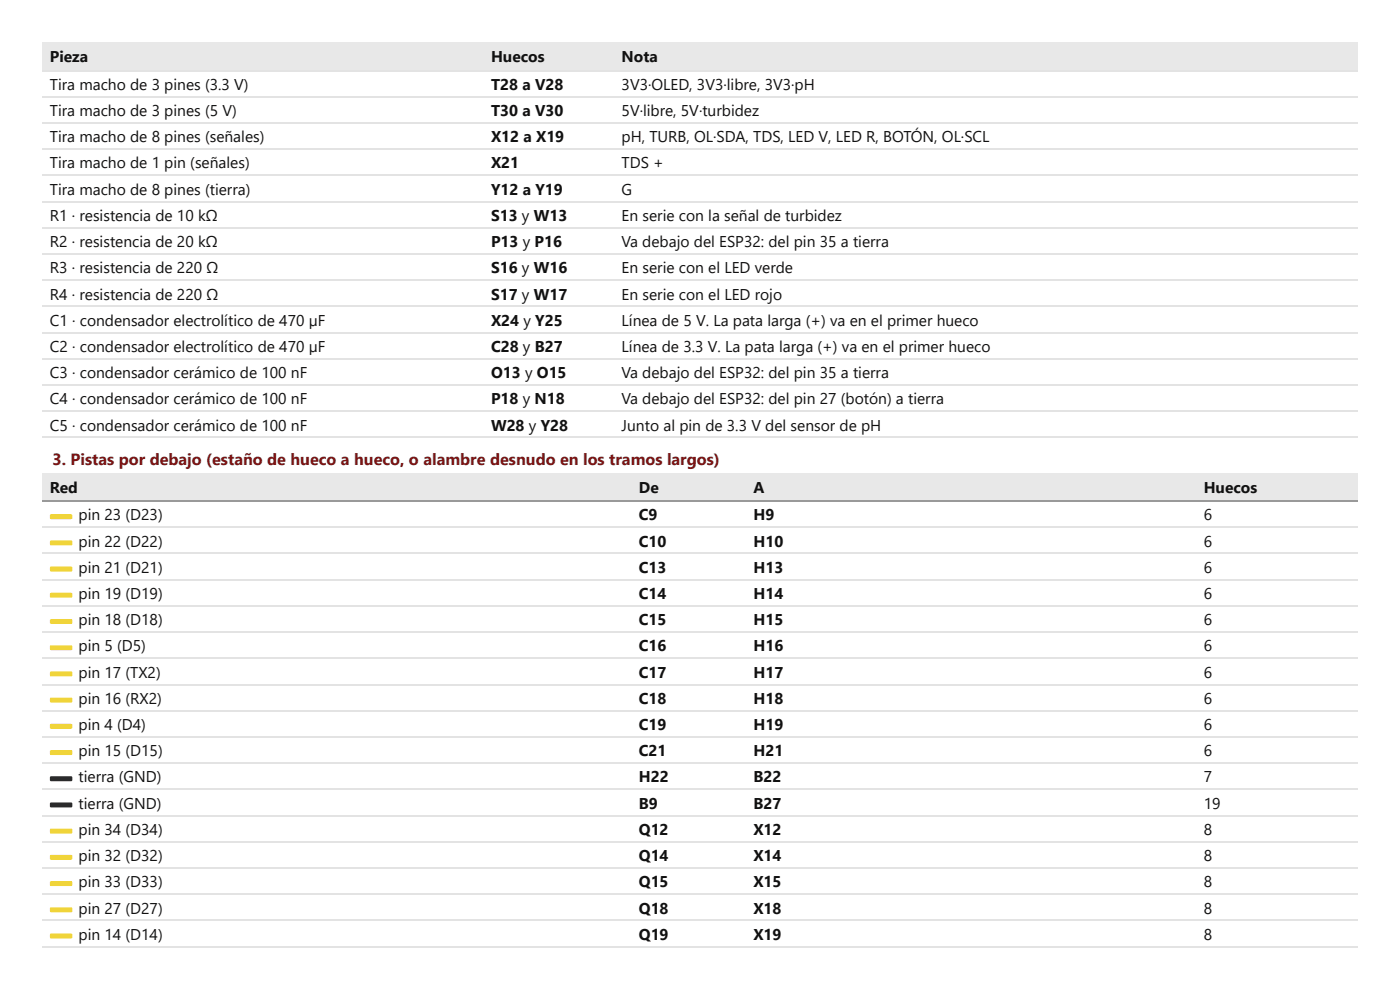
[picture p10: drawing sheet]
<svg xmlns="http://www.w3.org/2000/svg" width="297mm" height="210mm" viewBox="0 0 297 210" stroke-linecap="round" stroke-linejoin="round" font-family="sans-serif">
<defs><g id="words">
<text font-size="3.4" fill="#7d1414" x="11.1" y="98.7">3. Pistas por debajo (estaño de hueco a hueco, o alambre desnudo en los tramos largos)</text>
<g font-size="3.3" fill="#111">
<text x="10.6" y="13.2">Pieza</text>
<text x="104.2" y="13.2">Huecos</text>
<text x="131.9" y="13.2">Nota</text>
<text x="10.6" y="19.1">Tira macho de 3 pines (3.3 V)</text>
<text x="104.2" y="19.1">T28 a V28</text>
<text x="131.9" y="19.1">3V3·OLED, 3V3·libre, 3V3·pH</text>
<text x="10.6" y="24.6">Tira macho de 3 pines (5 V)</text>
<text x="104.2" y="24.6">T30 a V30</text>
<text x="131.9" y="24.6">5V·libre, 5V·turbidez</text>
<text x="10.6" y="30.2">Tira macho de 8 pines (señales)</text>
<text x="10.6" y="35.7">Tira macho de 1 pin (señales)</text>
<text x="104.2" y="30.2">X12 a X19</text>
<text x="104.2" y="35.7">X21</text>
<text x="131.9" y="30.2">pH, TURB, OL·SDA, TDS, LED V, LED R, BOTÓN, OL·SCL</text>
<text x="131.9" y="35.7">TDS +</text>
<text x="10.6" y="41.3">Tira macho de 8 pines (tierra)</text>
<text x="104.2" y="41.3">Y12 a Y19</text>
<text x="131.9" y="41.3">G</text>
<text x="10.6" y="46.8">R1 · resistencia de 10 kΩ</text>
<text x="104.2" y="46.8">S13 y W13</text>
<text x="131.9" y="46.8">En serie con la señal de turbidez</text>
<text x="10.6" y="52.4">R2 · resistencia de 20 kΩ</text>
<text x="104.2" y="52.4">P13 y P16</text>
<text x="131.9" y="52.4">Va debajo del ESP32: del pin 35 a tierra</text>
<text x="10.6" y="57.9">R3 · resistencia de 220 Ω</text>
<text x="104.2" y="57.9">S16 y W16</text>
<text x="131.9" y="57.9">En serie con el LED verde</text>
<text x="10.6" y="63.5">R4 · resistencia de 220 Ω</text>
<text x="104.2" y="63.5">S17 y W17</text>
<text x="131.9" y="63.5">En serie con el LED rojo</text>
<text x="10.6" y="69.1">C1 · condensador electrolítico de 470 µF</text>
<text x="104.2" y="69.1">X24 y Y25</text>
<text x="131.9" y="69.1">Línea de 5 V. La pata larga (+) va en el primer hueco</text>
<text x="10.6" y="74.6">C2 · condensador electrolítico de 470 µF</text>
<text x="104.2" y="74.6">C28 y B27</text>
<text x="131.9" y="74.6">Línea de 3.3 V. La pata larga (+) va en el primer hueco</text>
<text x="10.6" y="80.2">C3 · condensador cerámico de 100 nF</text>
<text x="104.2" y="80.2">O13 y O15</text>
<text x="131.9" y="80.2">Va debajo del ESP32: del pin 35 a tierra</text>
<text x="10.6" y="85.7">C4 · condensador cerámico de 100 nF</text>
<text x="104.2" y="85.7">P18 y N18</text>
<text x="131.9" y="85.7">Va debajo del ESP32: del pin 27 (botón) a tierra</text>
<text x="10.6" y="91.3">C5 · condensador cerámico de 100 nF</text>
<text x="104.2" y="91.3">W28 y Y28</text>
<text x="131.9" y="91.3">Junto al pin de 3.3 V del sensor de pH</text>
<text x="10.6" y="104.5">Red</text>
<text x="135.5" y="104.5">De</text>
<text x="159.8" y="104.5">A</text>
<text x="255.4" y="104.5">Huecos</text>
<text x="16.7" y="110.3">pin 23 (D23)</text>
<text x="135.5" y="110.3">C9</text>
<text x="159.8" y="110.3">H9</text>
<text x="255.4" y="110.3">6</text>
<text x="16.7" y="115.9">pin 22 (D22)</text>
<text x="135.5" y="115.9">C10</text>
<text x="159.8" y="115.9">H10</text>
<text x="255.4" y="115.9">6</text>
<text x="16.7" y="121.4">pin 21 (D21)</text>
<text x="135.5" y="121.4">C13</text>
<text x="159.8" y="121.4">H13</text>
<text x="255.4" y="121.4">6</text>
<text x="16.7" y="127">pin 19 (D19)</text>
<text x="135.5" y="127">C14</text>
<text x="159.8" y="127">H14</text>
<text x="255.4" y="127">6</text>
<text x="16.7" y="132.6">pin 18 (D18)</text>
<text x="135.5" y="132.6">C15</text>
<text x="159.8" y="132.6">H15</text>
<text x="255.4" y="132.6">6</text>
<text x="16.7" y="138.1">pin 5 (D5)</text>
<text x="16.7" y="143.7">pin 17 (TX2)</text>
<text x="135.5" y="138.1">C16</text>
<text x="135.5" y="143.7">C17</text>
<text x="159.8" y="138.1">H16</text>
<text x="159.8" y="143.7">H17</text>
<text x="255.4" y="138.1">6</text>
<text x="255.4" y="143.7">6</text>
<text x="16.7" y="149.2">pin 16 (RX2)</text>
<text x="135.5" y="149.2">C18</text>
<text x="159.8" y="149.2">H18</text>
<text x="255.4" y="149.2">6</text>
<text x="16.7" y="154.8">pin 4 (D4)</text>
<text x="135.5" y="154.8">C19</text>
<text x="159.8" y="154.8">H19</text>
<text x="255.4" y="154.8">6</text>
<text x="16.7" y="160.3">pin 15 (D15)</text>
<text x="135.5" y="160.3">C21</text>
<text x="159.8" y="160.3">H21</text>
<text x="255.4" y="160.3">6</text>
<text x="16.7" y="165.9">tierra (GND)</text>
<text x="135.5" y="165.9">H22</text>
<text x="159.8" y="165.9">B22</text>
<text x="255.4" y="165.9">7</text>
<text x="16.7" y="171.4">tierra (GND)</text>
<text x="135.5" y="171.4">B9</text>
<text x="159.8" y="171.4">B27</text>
<text x="255.4" y="171.4">19</text>
<text x="16.7" y="177">pin 34 (D34)</text>
<text x="135.5" y="177">Q12</text>
<text x="159.8" y="177">X12</text>
<text x="255.4" y="177">8</text>
<text x="16.7" y="182.6">pin 32 (D32)</text>
<text x="135.5" y="182.6">Q14</text>
<text x="159.8" y="182.6">X14</text>
<text x="255.4" y="182.6">8</text>
<text x="16.7" y="188.1">pin 33 (D33)</text>
<text x="135.5" y="188.1">Q15</text>
<text x="159.8" y="188.1">X15</text>
<text x="255.4" y="188.1">8</text>
<text x="16.7" y="193.7">pin 27 (D27)</text>
<text x="135.5" y="193.7">Q18</text>
<text x="159.8" y="193.7">X18</text>
<text x="255.4" y="193.7">8</text>
<text x="16.7" y="199.2">pin 14 (D14)</text>
<text x="135.5" y="199.2">Q19</text>
<text x="159.8" y="199.2">X19</text>
<text x="255.4" y="199.2">8</text>
</g>
</g></defs>
<g fill="#e8e8e8">
<path d="M9 9h93.7v6.1h-93.7z"/>
<path d="M102.7 9h27.5v6.1h-27.5z"/>
<path d="M130.2 9h157.8v6.1h-157.8z"/>
</g>
<path d="M9 14.9h279" fill="none" stroke="#999" stroke-width=".26"/>
<g fill="none" stroke="#e3e3e3" stroke-width=".26">
<path d="M9 14.9h279M9 20.5h279M9 26.1h279M9 31.6h279M9 37.2h279M9 42.7h279M9 48.3h279M9 53.8h279M9 59.4h279M9 65h279M9 70.5h279M9 76.1h279"/>
<path d="M9 81.6h279M9 87.2h279M9 92.7h279"/>
</g>
<g fill="#e8e8e8">
<path d="M9 100.3h124.9v6.1h-124.9z"/>
<path d="M133.9 100.3h24.3v6.1h-24.3z"/>
<path d="M158.2 100.3h95.5v6.1h-95.5z"/>
<path d="M253.7 100.3h34.3v6.1h-34.3z"/>
</g>
<path d="M9 106.2h279" fill="none" stroke="#999" stroke-width=".26"/>
<g fill="none" stroke="#e3e3e3" stroke-width=".26">
<path d="M9 111.8h279M9 117.3h279M9 122.9h279M9 128.5h279M9 134h279M9 139.6h279M9 145.1h279M9 150.7h279M9 156.2h279M9 161.8h279M9 167.3h279M9 172.9h279"/>
<path d="M9 178.5h279M9 184h279M9 189.6h279M9 195.1h279M9 200.7h279"/>
</g>
<g fill="#f0d43a">
<path d="M10.7 109.1l4.4-.1 .2 .2v.6l-.2 .3h-4.3l-.2-.3z"/>
<path d="M10.7 114.6h4.4l.2 .1v.7l-.2 .2h-4.3l-.2-.2z"/>
<path d="M10.7 120.2l4.4-.1 .2 .2v.6l-.2 .3h-4.3l-.2-.3z"/>
<path d="M10.7 125.8l4.4-.1 .2 .1v.7l-.2 .2h-4.3l-.2-.2z"/>
<path d="M10.7 131.3l4.4-.1 .2 .2v.6l-.2 .3h-4.3l-.2-.3z"/>
<path d="M10.7 136.9l4.4-.1 .2 .2v.6l-.2 .2h-4.3l-.2-.2z"/>
<path d="M10.7 142.4l4.4-.1 .2 .2v.6l-.2 .3h-4.3l-.2-.3z"/>
<path d="M10.7 148l4.4-.1 .2 .2v.6l-.2 .3h-4.3l-.2-.3z"/>
<path d="M10.7 153.5h4.4l.2 .1v.7l-.2 .2h-4.3l-.2-.2z"/>
<path d="M10.7 159.1l4.4-.1 .2 .2v.6l-.2 .3h-4.3l-.2-.3z"/>
</g>
<g fill="#2a2a2c">
<path d="M10.7 164.6h4.4l.2 .1v.7l-.2 .2h-4.3l-.2-.2z"/>
<path d="M10.7 170.2l4.4-.1 .2 .2v.6l-.2 .3h-4.3l-.2-.3z"/>
</g>
<g fill="#f0d43a">
<path d="M10.7 175.8l4.4-.1 .2 .1v.7l-.2 .2h-4.3l-.2-.2z"/>
<path d="M10.7 181.3l4.4-.1 .2 .2v.6l-.2 .3h-4.3l-.2-.3z"/>
<path d="M10.7 186.9l4.4-.1 .2 .2v.6l-.2 .3h-4.3l-.2-.3z"/>
<path d="M10.7 192.4h4.4l.2 .1v.6l-.2 .3h-4.3l-.2-.3z"/>
<path d="M10.7 198l4.4-.1 .2 .2v.6l-.2 .3h-4.3l-.2-.3z"/>
</g>
<use href="#words"/>
</svg>
